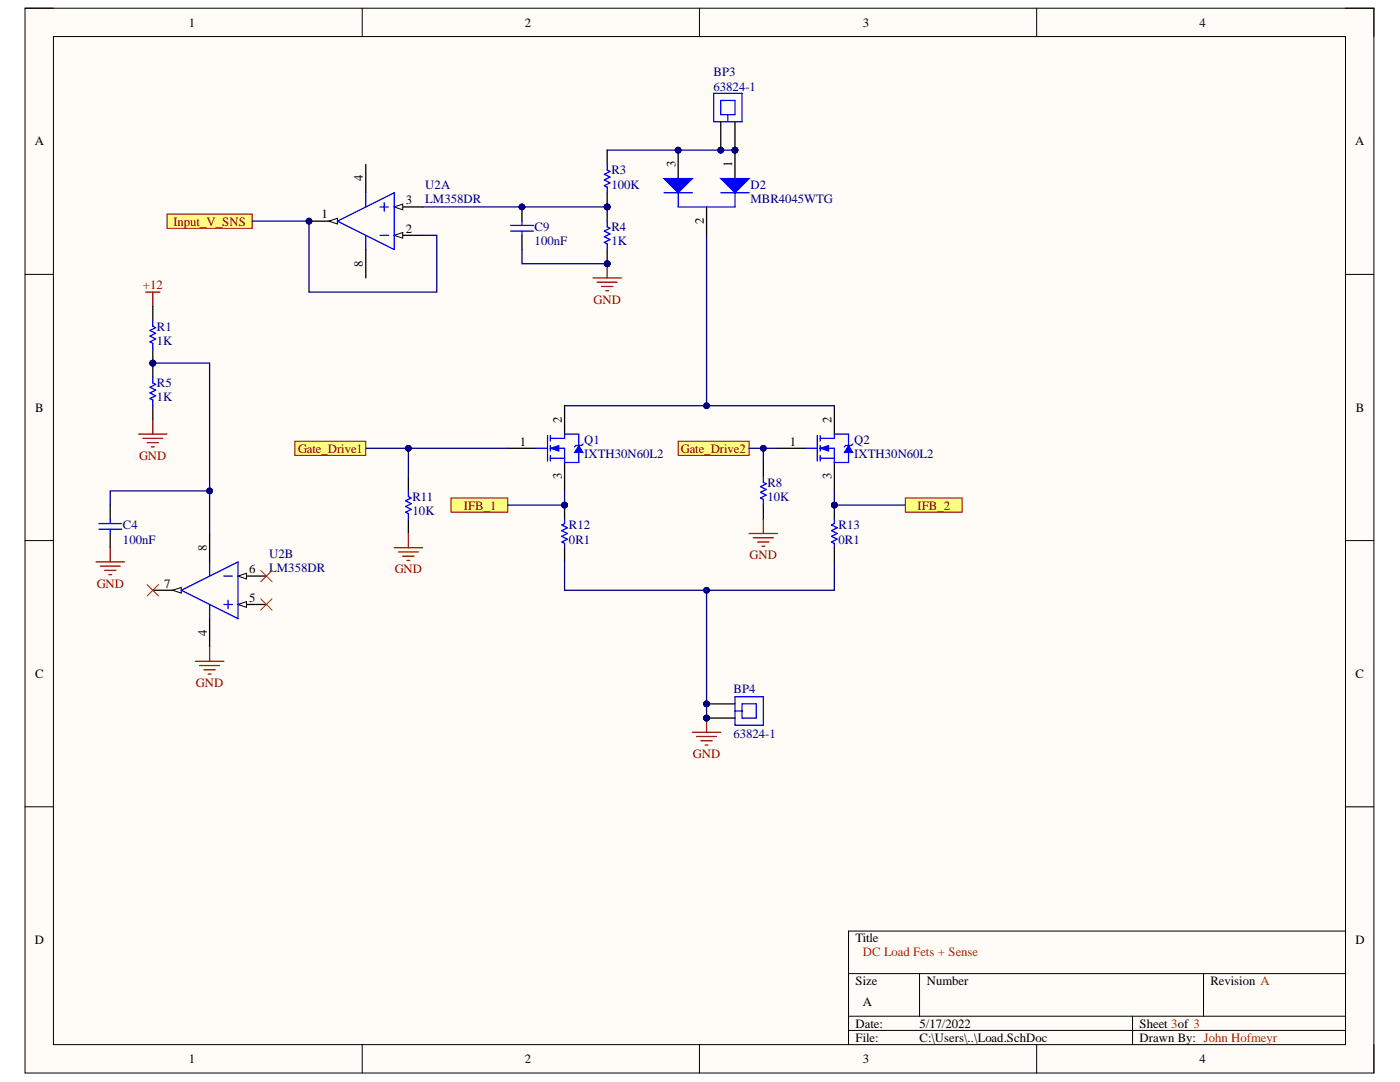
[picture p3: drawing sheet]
<svg xmlns="http://www.w3.org/2000/svg" width="279mm" height="216mm" viewBox="0 0 279 216" stroke-linecap="round" stroke-linejoin="round" font-family="sans-serif">
<defs><g id="words">
<g font-size="2.5">
<text x="37.7" y="5.3">1</text>
<text x="104.8" y="5.3">2</text>
<text x="172.2" y="5.3">3</text>
<text x="239.4" y="5.3">4</text>
<text x="6.9" y="29">A</text>
<text x="270.4" y="29">A</text>
<text x="134.8" y="33.3" transform="rotate(-90 134.8 33.3)">3</text>
<text x="146.1" y="33.3" transform="rotate(-90 146.1 33.3)">1</text>
<text x="72.4" y="36.2" transform="rotate(-90 72.4 36.2)">4</text>
<text x="81" y="40.8">3</text>
<text x="64.1" y="43.6">1</text>
<text x="81" y="46.4">2</text>
<text x="140.5" y="44.8" transform="rotate(-90 140.5 44.8)">2</text>
<text x="72.4" y="53.2" transform="rotate(-90 72.4 53.2)">8</text>
<text x="7" y="82.1">B</text>
<text x="270.6" y="82.1">B</text>
<text x="103.7" y="88.9">1</text>
<text x="112.1" y="84.3" transform="rotate(-90 112.1 84.3)">2</text>
<text x="157.6" y="88.9">1</text>
<text x="165.9" y="84.3" transform="rotate(-90 165.9 84.3)">2</text>
<text x="112.1" y="95.6" transform="rotate(-90 112.1 95.6)">3</text>
<text x="165.9" y="95.6" transform="rotate(-90 165.9 95.6)">3</text>
<text x="41.3" y="109.9" transform="rotate(-90 41.3 109.9)">8</text>
<text x="32.7" y="117.2">7</text>
<text x="49.8" y="114.4">6</text>
<text x="49.8" y="120">5</text>
<text x="41.3" y="126.9" transform="rotate(-90 41.3 126.9)">4</text>
<text x="7" y="135.3">C</text>
<text x="270.5" y="135.3">C</text>
<text x="6.9" y="188.4">D</text>
<text x="170.8" y="188.1">Title</text>
<text x="270.5" y="188.4">D</text>
<text x="170.8" y="196.5">Size</text>
<text x="185" y="196.5">Number</text>
<text x="241.6" y="196.5">Revision A</text>
<text x="172.2" y="200.8">A</text>
<text x="170.8" y="205.1">Date:</text>
<text x="170.8" y="207.9">File:</text>
<text x="183.5" y="205.1">5/17/2022</text>
<text x="183.5" y="207.9">C:\Users\..\Load.SchDoc</text>
<text x="227.4" y="205.1">Sheet 3of 3</text>
<text x="227.4" y="207.9">Drawn By: John Hofmeyr</text>
<text x="37.7" y="212.2">1</text>
<text x="104.8" y="212.2">2</text>
<text x="172.2" y="212.2">3</text>
<text x="239.4" y="212.2">4</text>
</g>
<g font-size="2.5" fill="#000080">
<text x="142.4" y="15.2">BP3</text>
<text x="142.4" y="18.1">63824-1</text>
<text x="122" y="34.8">R3</text>
<text x="84.9" y="37.6">U2A</text>
<text x="84.9" y="40.4">LM358DR</text>
<text x="122" y="37.6">100K</text>
<text x="149.8" y="37.6">D2</text>
<text x="149.8" y="40.4">MBR4045WTG</text>
<text x="106.7" y="46.1">C9</text>
<text x="122" y="46.1">R4</text>
<text x="106.7" y="49">100nF</text>
<text x="122" y="49">1K</text>
<text x="31.3" y="66">R1</text>
<text x="31.3" y="68.8">1K</text>
<text x="31.3" y="77.3">R5</text>
<text x="31.3" y="80.1">1K</text>
<text x="116.6" y="88.6">Q1</text>
<text x="170.5" y="88.6">Q2</text>
<text x="116.6" y="91.4">IXTH30N60L2</text>
<text x="170.5" y="91.4">IXTH30N60L2</text>
<text x="82.3" y="99.9">R11</text>
<text x="153.2" y="97.1">R8</text>
<text x="153.2" y="99.9">10K</text>
<text x="24.5" y="105.6">C4</text>
<text x="82.3" y="102.8">10K</text>
<text x="113.6" y="105.6">R12</text>
<text x="167.4" y="105.6">R13</text>
<text x="24.5" y="108.5">100nF</text>
<text x="53.7" y="111.2">U2B</text>
<text x="113.6" y="108.5">0R1</text>
<text x="167.4" y="108.5">0R1</text>
<text x="53.7" y="114.1">LM358DR</text>
<text x="146.4" y="138.2">BP4</text>
<text x="146.4" y="147.3">63824-1</text>
</g>
<g font-size="2.5" fill="#800000">
<text x="34.6" y="45">Input_V_SNS</text>
<text x="28.5" y="57.7">+12</text>
<text x="118.5" y="60.6">GND</text>
<text x="27.8" y="91.7">GND</text>
<text x="59.5" y="90.3">Gate_Drive1</text>
<text x="135.9" y="90.3">Gate_Drive2</text>
<text x="92.6" y="101.7">IFB_1</text>
<text x="183.1" y="101.7">IFB_2</text>
<text x="149.6" y="111.6">GND</text>
<text x="19.3" y="117.2">GND</text>
<text x="78.8" y="114.4">GND</text>
<text x="39.1" y="137">GND</text>
<text x="138.3" y="151.3">GND</text>
</g>
<text font-size="2.5" fill="#f00" x="172.2" y="190.8">DC Load Fets + Sense</text>
</g></defs>
<path d="M5 1.6h269.2v212.5h-269.2z" fill-rule="evenodd" fill="#fffcf8"/>
<path d="M5 1.6h269.2v212.5h-269.2z" fill="none" stroke="#000" stroke-width=".2"/>
<path d="M10.7 7.3h257.8v201.1h-257.8z" fill-rule="evenodd" fill="#fffcf8"/>
<g fill="none" stroke="#000" stroke-width=".2">
<path d="M5 1.6h5.7M10.7 7.3h257.8v201.1h-257.8zM72.3 1.6v5.7M139.6 1.6v5.7M206.9 1.6v5.7M268.5 1.6h5.7v5.7M5 54.7h5.7M268.5 54.8h5.7M5 107.9h5.7M268.5 107.9h5.7M5 161h5.7M268.5 161h5.7"/>
<path d="M169.3 194.3h99.2M183.5 194.3v8.5M240.2 194.3v8.5M268.5 185.8h-99.2v22.6M72.3 208.4v5.7M139.6 208.4v5.7M169.3 202.8h99.2M169.3 205.6h99.2M206.9 208.4v5.7M226 202.8v5.6M274.2 208.4v5.7"/>
</g>
<circle cx="146.7" cy="30" r=".57" fill="#000080"/>
<circle cx="146.7" cy="30" r=".57" fill="none" stroke="#000080" stroke-width=".2"/>
<circle cx="135.3" cy="30" r=".57" fill="#000080"/>
<circle cx="135.3" cy="30" r=".57" fill="none" stroke="#000080" stroke-width=".2"/>
<path d="M146.7 30v5.6" fill="none" stroke="#000" stroke-width=".25"/>
<circle cx="146.7" cy="30" r=".57" fill="#000080"/>
<circle cx="146.7" cy="30" r=".57" fill="none" stroke="#000080" stroke-width=".2"/>
<path d="M135.3 30v5.6" fill="none" stroke="#000" stroke-width=".25"/>
<circle cx="135.3" cy="30" r=".57" fill="#000080"/>
<circle cx="135.3" cy="30" r=".57" fill="none" stroke="#000080" stroke-width=".2"/>
<path d="M141 41.3v5.7" fill="none" stroke="#000" stroke-width=".25"/>
<path d="M143.8 35.6h5.7l-2.8 2.9z" fill="#00f"/>
<path d="M135.3 38.5v2.8h11.4v-2.8M143.8 35.6h5.7l-2.8 2.9zM143.8 38.5h5.7" fill="none" stroke="#00f" stroke-width=".25"/>
<path d="M132.5 35.6h5.7l-2.9 2.9z" fill="#00f"/>
<path d="M132.5 35.6h5.7l-2.9 2.9zM132.5 38.5h5.7M107 89.5h2.3M109.3 86.9v5.1M109.8 87.5h2.9M109.8 89.5h2.9v2.8M109.8 91.4h2.9M109.8 86.9v1.1M109.8 88.9v1.1M109.8 90.9v1.1" fill="none" stroke="#00f" stroke-width=".25"/>
<path d="M101.3 89.5h5.7M112.7 81v5.6M112.7 92.3v5.7" fill="none" stroke="#000" stroke-width=".25"/>
<path d="M109.8 89.5l1.7-.6v1.1z" fill="#00f"/>
<path d="M109.8 89.5l1.7-.6v1.1z" fill="none" stroke="#00f" stroke-width=".2"/>
<path d="M112.7 87.5v-.9h2.8v2.3M115.5 90.3v2h-2.8" fill="none" stroke="#00f" stroke-width=".25"/>
<path d="M115.5 88.9l.9 1.4h-1.7z" fill="#00f"/>
<path d="M115.5 88.9l.9 1.4h-1.7z" fill="none" stroke="#00f" stroke-width=".2"/>
<path d="M116.4 88.6l-.3 .3h-1.2l-.2 .3" fill="none" stroke="#00f" stroke-width=".25"/>
<circle cx="112.7" cy="100.8" r=".57" fill="#000080"/>
<circle cx="112.7" cy="100.8" r=".57" fill="none" stroke="#000080" stroke-width=".2"/>
<path d="M112.7 100.8v2.8" fill="none" stroke="#000" stroke-width=".25"/>
<circle cx="112.7" cy="100.8" r=".57" fill="#000080"/>
<circle cx="112.7" cy="100.8" r=".57" fill="none" stroke="#000080" stroke-width=".2"/>
<path d="M112.7 103.6v.9l-.6 .2 1.1 .6-1.1 .6 1.1 .6-1.1 .5 1.1 .6-1.1 .5 .6 .3v.9" fill="none" stroke="#00f" stroke-width=".25"/>
<path d="M112.7 109.3v2.8" fill="none" stroke="#000" stroke-width=".25"/>
<circle cx="166.5" cy="100.8" r=".57" fill="#000080"/>
<circle cx="166.5" cy="100.8" r=".57" fill="none" stroke="#000080" stroke-width=".2"/>
<path d="M166.5 100.8v2.8" fill="none" stroke="#000" stroke-width=".25"/>
<circle cx="166.5" cy="100.8" r=".57" fill="#000080"/>
<circle cx="166.5" cy="100.8" r=".57" fill="none" stroke="#000080" stroke-width=".2"/>
<path d="M160.8 89.5h2.3M163.1 86.9v5.1M163.7 89.5h2.8v2.8M163.7 87.5h2.8M163.7 91.4h2.8M163.7 86.9v1.1M163.7 88.9v1.1M163.7 90.9v1.1M166.5 103.6v.9l-.6 .2 1.2 .6-1.2 .6 1.2 .6-1.2 .5 1.2 .6-1.2 .5 .6 .3v.9" fill="none" stroke="#00f" stroke-width=".25"/>
<path d="M155.2 89.5h5.6M166.5 81v5.6M166.5 92.3v5.7M166.5 109.3v2.8" fill="none" stroke="#000" stroke-width=".25"/>
<path d="M163.7 89.5l1.7-.6v1.1z" fill="#00f"/>
<path d="M163.7 89.5l1.7-.6v1.1z" fill="none" stroke="#00f" stroke-width=".2"/>
<path d="M166.5 87.5v-.9h2.8v2.3M169.3 90.3v2h-2.8" fill="none" stroke="#00f" stroke-width=".25"/>
<path d="M169.3 88.9l.9 1.4h-1.7z" fill="#00f"/>
<path d="M169.3 88.9l.9 1.4h-1.7z" fill="none" stroke="#00f" stroke-width=".2"/>
<path d="M170.2 88.6l-.3 .3h-1.1l-.3 .3" fill="none" stroke="#00f" stroke-width=".25"/>
<circle cx="143.8" cy="30" r=".57" fill="#000080"/>
<circle cx="143.8" cy="30" r=".57" fill="none" stroke="#000080" stroke-width=".2"/>
<circle cx="146.7" cy="30" r=".57" fill="#000080"/>
<circle cx="146.7" cy="30" r=".57" fill="none" stroke="#000080" stroke-width=".2"/>
<path d="M142.4 18.6h5.7v5.7h-5.7zM143.8 20h2.9v2.9h-2.9zM145.3 22.9v1.4" fill="none" stroke="#00f" stroke-width=".25"/>
<path d="M143.8 24.3v5.7" fill="none" stroke="#000" stroke-width=".25"/>
<circle cx="143.8" cy="30" r=".57" fill="#000080"/>
<circle cx="143.8" cy="30" r=".57" fill="none" stroke="#000080" stroke-width=".2"/>
<path d="M146.7 24.3v5.7" fill="none" stroke="#000" stroke-width=".25"/>
<circle cx="146.7" cy="30" r=".57" fill="#000080"/>
<circle cx="146.7" cy="30" r=".57" fill="none" stroke="#000080" stroke-width=".2"/>
<circle cx="141" cy="140.4" r=".57" fill="#000080"/>
<circle cx="141" cy="140.4" r=".57" fill="none" stroke="#000080" stroke-width=".2"/>
<circle cx="141" cy="143.3" r=".57" fill="#000080"/>
<circle cx="141" cy="143.3" r=".57" fill="none" stroke="#000080" stroke-width=".2"/>
<path d="M146.7 139h5.6v5.7h-5.6zM146.7 141.9h1.4M148.1 140.4h2.8v2.9h-2.8z" fill="none" stroke="#00f" stroke-width=".25"/>
<path d="M141 140.4h5.7" fill="none" stroke="#000" stroke-width=".25"/>
<circle cx="141" cy="140.4" r=".57" fill="#000080"/>
<circle cx="141" cy="140.4" r=".57" fill="none" stroke="#000080" stroke-width=".2"/>
<path d="M141 143.3h5.7" fill="none" stroke="#000" stroke-width=".25"/>
<circle cx="141" cy="143.3" r=".57" fill="#000080"/>
<circle cx="141" cy="143.3" r=".57" fill="none" stroke="#000080" stroke-width=".2"/>
<path d="M81.5 95.1v2.9M152.3 92.3v2.8M81.5 103.6v2.9M152.3 100.8v2.8" fill="none" stroke="#000" stroke-width=".25"/>
<path d="M81.5 98v1.1l.6 .3-1.2 .5 1.2 .6-1.2 .6 1.2 .5-1.2 .6 .6 .3v1.1M152.3 95.1v1.2l.6 .2-1.1 .6 1.1 .6-1.1 .5 1.1 .6-1.1 .6 .5 .3v1.1" fill="none" stroke="#00f" stroke-width=".25"/>
<path d="M78.7 109.3h5.6M79.5 110.1h4M80.4 111h2.2M81.2 111.8h.6M81.5 106.5v2.8M149.5 106.5h5.7M150.4 107.3h3.9M151.2 108.1h2.3M152.1 109h.5M152.3 103.6v2.9" fill="none" stroke="#800000" stroke-width=".25"/>
<path d="M33.3 42.7h17v2.8h-17z" fill-rule="evenodd" fill="#ffff80"/>
<path d="M33.3 42.7h17v2.8h-17z" fill="none" stroke="#800000" stroke-width=".2"/>
<path d="M90 99.4h11.3v2.8h-11.3z" fill-rule="evenodd" fill="#ffff80"/>
<path d="M90 99.4h11.3v2.8h-11.3z" fill="none" stroke="#800000" stroke-width=".2"/>
<path d="M135.3 88h14.2v2.9h-14.2z" fill-rule="evenodd" fill="#ffff80"/>
<path d="M135.3 88h14.2v2.9h-14.2z" fill="none" stroke="#800000" stroke-width=".2"/>
<path d="M58.8 88h14.2v2.9h-14.2z" fill-rule="evenodd" fill="#ffff80"/>
<path d="M58.8 88h14.2v2.9h-14.2z" fill="none" stroke="#800000" stroke-width=".2"/>
<path d="M180.7 99.4h11.3v2.8h-11.3z" fill-rule="evenodd" fill="#ffff80"/>
<path d="M180.7 99.4h11.3v2.8h-11.3z" fill="none" stroke="#800000" stroke-width=".2"/>
<circle cx="121.2" cy="41.3" r=".57" fill="#000080"/>
<circle cx="121.2" cy="41.3" r=".57" fill="none" stroke="#000080" stroke-width=".2"/>
<path d="M121.2 30v2.8M121.2 38.5v2.8" fill="none" stroke="#000" stroke-width=".25"/>
<circle cx="121.2" cy="41.3" r=".57" fill="#000080"/>
<circle cx="121.2" cy="41.3" r=".57" fill="none" stroke="#000080" stroke-width=".2"/>
<path d="M121.2 32.8v1.1l.5 .3-1.1 .6 1.1 .5-1.1 .6 1.1 .6-1.1 .5 .6 .3v1.2" fill="none" stroke="#00f" stroke-width=".25"/>
<circle cx="121.2" cy="41.3" r=".57" fill="#000080"/>
<circle cx="121.2" cy="41.3" r=".57" fill="none" stroke="#000080" stroke-width=".2"/>
<circle cx="121.2" cy="52.6" r=".57" fill="#000080"/>
<circle cx="121.2" cy="52.6" r=".57" fill="none" stroke="#000080" stroke-width=".2"/>
<path d="M121.2 41.3v2.8" fill="none" stroke="#000" stroke-width=".25"/>
<circle cx="121.2" cy="41.3" r=".57" fill="#000080"/>
<circle cx="121.2" cy="41.3" r=".57" fill="none" stroke="#000080" stroke-width=".2"/>
<path d="M121.2 49.8v2.8" fill="none" stroke="#000" stroke-width=".25"/>
<circle cx="121.2" cy="52.6" r=".57" fill="#000080"/>
<circle cx="121.2" cy="52.6" r=".57" fill="none" stroke="#000080" stroke-width=".2"/>
<path d="M121.2 44.1v1.2l.5 .2-1.1 .6 1.1 .6-1.1 .5 1.1 .6-1.1 .6 .6 .3v1.1" fill="none" stroke="#00f" stroke-width=".25"/>
<path d="M118.3 55.5h5.7M119.2 56.3h4M120 57.2h2.3M120.9 58h.6M121.2 52.6v2.9" fill="none" stroke="#800000" stroke-width=".25"/>
<circle cx="121.2" cy="52.6" r=".57" fill="#000080"/>
<circle cx="121.2" cy="52.6" r=".57" fill="none" stroke="#000080" stroke-width=".2"/>
<circle cx="104.2" cy="41.3" r=".57" fill="#000080"/>
<circle cx="104.2" cy="41.3" r=".57" fill="none" stroke="#000080" stroke-width=".2"/>
<path d="M104.2 41.3v2.8M104.2 47v2.8" fill="none" stroke="#000" stroke-width=".25"/>
<circle cx="104.2" cy="41.3" r=".57" fill="#000080"/>
<circle cx="104.2" cy="41.3" r=".57" fill="none" stroke="#000080" stroke-width=".2"/>
<path d="M101.9 45h4.5M101.9 46.1h4.5M104.2 44.1v.9M104.2 46.1v.9" fill="none" stroke="#00f" stroke-width=".25"/>
<path d="M138.2 146.1h5.6M139 147h4M139.9 147.8h2.2M140.7 148.7h.6M141 143.3v2.8" fill="none" stroke="#800000" stroke-width=".25"/>
<circle cx="141" cy="143.3" r=".57" fill="#000080"/>
<circle cx="141" cy="143.3" r=".57" fill="none" stroke="#000080" stroke-width=".2"/>
<circle cx="61.7" cy="44.1" r=".57" fill="#000080"/>
<circle cx="61.7" cy="44.1" r=".57" fill="none" stroke="#000080" stroke-width=".2"/>
<path d="M61.7 44.1h5.6" fill="none" stroke="#000" stroke-width=".25"/>
<path d="M65.6 44.1l1.7-.5v1.1z" fill="#f8fcff"/>
<path d="M65.6 44.1l1.7-.5v1.1z" fill="none" stroke="#000" stroke-width=".2"/>
<circle cx="61.7" cy="44.1" r=".57" fill="#000080"/>
<circle cx="61.7" cy="44.1" r=".57" fill="none" stroke="#000080" stroke-width=".2"/>
<path d="M78.7 41.3h5.6" fill="none" stroke="#000" stroke-width=".25"/>
<path d="M78.7 41.3l1.7-.6v1.2z" fill="#f8fcff"/>
<path d="M78.7 41.3l1.7-.6v1.2z" fill="none" stroke="#000" stroke-width=".2"/>
<path d="M78.7 47h5.6" fill="none" stroke="#000" stroke-width=".25"/>
<path d="M78.7 47l1.7-.6v1.1z" fill="#f8fcff"/>
<path d="M78.7 47l1.7-.6v1.1z" fill="none" stroke="#000" stroke-width=".2"/>
<path d="M73 38.5v2.8M67.3 44.1l11.4-5.6v11.3zM73 47v2.8M75.8 47h1.7M75.8 41.3h1.7M76.7 40.4v1.7" fill="none" stroke="#00f" stroke-width=".25"/>
<path d="M73 32.8v5.7M73 49.8v5.7M30.5 117.8h5.7" fill="none" stroke="#000" stroke-width=".25"/>
<path d="M34.5 117.8l1.7-.6v1.1z" fill="#f8fcff"/>
<path d="M34.5 117.8l1.7-.6v1.1z" fill="none" stroke="#000" stroke-width=".2"/>
<path d="M47.5 120.6h5.7" fill="none" stroke="#000" stroke-width=".25"/>
<path d="M47.5 120.6l1.7-.5v1.1z" fill="#f8fcff"/>
<path d="M47.5 120.6l1.7-.5v1.1z" fill="none" stroke="#000" stroke-width=".2"/>
<path d="M47.5 114.9h5.7" fill="none" stroke="#000" stroke-width=".25"/>
<path d="M47.5 114.9l1.7-.5v1.1z" fill="#f8fcff"/>
<path d="M47.5 114.9l1.7-.5v1.1z" fill="none" stroke="#000" stroke-width=".2"/>
<path d="M19.7 104.5h4.6M19.7 105.6h4.6M22 103.6v.9M22 105.6v.9M36.2 117.8l11.3-5.7v11.4zM41.8 112.1v2.8M44.7 114.9h1.7M45.5 119.8v1.7M41.8 120.6v2.9M44.7 120.6h1.7" fill="none" stroke="#00f" stroke-width=".25"/>
<path d="M22 100.8v2.8M22 106.5v2.8M41.8 106.5v5.6M41.8 123.5v5.6" fill="none" stroke="#000" stroke-width=".25"/>
<path d="M19.2 112.1h5.6M20 113h4M20.9 113.8h2.2M21.7 114.7h.6M22 109.3v2.8M39 131.9h5.7M39.8 132.8h4M40.7 133.6h2.3M41.6 134.5h.5M41.8 129.1v2.8" fill="none" stroke="#800000" stroke-width=".25"/>
<circle cx="30.5" cy="72.5" r=".57" fill="#000080"/>
<circle cx="30.5" cy="72.5" r=".57" fill="none" stroke="#000080" stroke-width=".2"/>
<path d="M30.5 72.5v2.8" fill="none" stroke="#000" stroke-width=".25"/>
<circle cx="30.5" cy="72.5" r=".57" fill="#000080"/>
<circle cx="30.5" cy="72.5" r=".57" fill="none" stroke="#000080" stroke-width=".2"/>
<path d="M30.5 81v2.8" fill="none" stroke="#000" stroke-width=".25"/>
<path d="M30.5 75.3v1.1l.6 .3-1.2 .6 1.2 .5-1.2 .6 1.2 .6-1.2 .5 .6 .3v1.2" fill="none" stroke="#00f" stroke-width=".25"/>
<path d="M29.1 58.3h2.8M30.5 58.3v2.8M27.7 86.6h5.6M28.5 87.5h4M29.4 88.3h2.2M30.2 89.2h.6M30.5 83.8v2.8" fill="none" stroke="#800000" stroke-width=".25"/>
<path d="M30.5 72.5h11.3v25.5" fill="none" stroke="#000080" stroke-width=".25"/>
<circle cx="30.5" cy="72.5" r=".57" fill="#000080"/>
<circle cx="30.5" cy="72.5" r=".57" fill="none" stroke="#000080" stroke-width=".2"/>
<circle cx="41.8" cy="98" r=".57" fill="#000080"/>
<circle cx="41.8" cy="98" r=".57" fill="none" stroke="#000080" stroke-width=".2"/>
<path d="M22 100.8v-2.8h19.8v8.5" fill="none" stroke="#000080" stroke-width=".25"/>
<circle cx="41.8" cy="98" r=".57" fill="#000080"/>
<circle cx="41.8" cy="98" r=".57" fill="none" stroke="#000080" stroke-width=".2"/>
<path d="M50.3 44.1h11.4v14.2h25.5v-11.3h-2.9" fill="none" stroke="#000080" stroke-width=".25"/>
<circle cx="61.7" cy="44.1" r=".57" fill="#000080"/>
<circle cx="61.7" cy="44.1" r=".57" fill="none" stroke="#000080" stroke-width=".2"/>
<path d="M73 89.5h8.5" fill="none" stroke="#000080" stroke-width=".25"/>
<circle cx="81.5" cy="89.5" r=".57" fill="#000080"/>
<circle cx="81.5" cy="89.5" r=".57" fill="none" stroke="#000080" stroke-width=".2"/>
<path d="M101.3 89.5h-19.8v5.6" fill="none" stroke="#000080" stroke-width=".25"/>
<circle cx="81.5" cy="89.5" r=".57" fill="#000080"/>
<circle cx="81.5" cy="89.5" r=".57" fill="none" stroke="#000080" stroke-width=".2"/>
<path d="M84.3 41.3h36.9" fill="none" stroke="#000080" stroke-width=".25"/>
<circle cx="104.2" cy="41.3" r=".57" fill="#000080"/>
<circle cx="104.2" cy="41.3" r=".57" fill="none" stroke="#000080" stroke-width=".2"/>
<circle cx="121.2" cy="41.3" r=".57" fill="#000080"/>
<circle cx="121.2" cy="41.3" r=".57" fill="none" stroke="#000080" stroke-width=".2"/>
<path d="M112.7 98v2.8h-11.4" fill="none" stroke="#000080" stroke-width=".25"/>
<circle cx="112.7" cy="100.8" r=".57" fill="#000080"/>
<circle cx="112.7" cy="100.8" r=".57" fill="none" stroke="#000080" stroke-width=".2"/>
<path d="M104.2 49.8v2.8h17" fill="none" stroke="#000080" stroke-width=".25"/>
<circle cx="121.2" cy="52.6" r=".57" fill="#000080"/>
<circle cx="121.2" cy="52.6" r=".57" fill="none" stroke="#000080" stroke-width=".2"/>
<path d="M112.7 112.1v5.7h53.8v-5.7" fill="none" stroke="#000080" stroke-width=".25"/>
<circle cx="141" cy="117.8" r=".57" fill="#000080"/>
<circle cx="141" cy="117.8" r=".57" fill="none" stroke="#000080" stroke-width=".2"/>
<path d="M112.7 81h53.8" fill="none" stroke="#000080" stroke-width=".25"/>
<circle cx="141" cy="81" r=".57" fill="#000080"/>
<circle cx="141" cy="81" r=".57" fill="none" stroke="#000080" stroke-width=".2"/>
<path d="M121.2 30h25.5" fill="none" stroke="#000080" stroke-width=".25"/>
<circle cx="135.3" cy="30" r=".57" fill="#000080"/>
<circle cx="135.3" cy="30" r=".57" fill="none" stroke="#000080" stroke-width=".2"/>
<circle cx="143.8" cy="30" r=".57" fill="#000080"/>
<circle cx="143.8" cy="30" r=".57" fill="none" stroke="#000080" stroke-width=".2"/>
<circle cx="146.7" cy="30" r=".57" fill="#000080"/>
<circle cx="146.7" cy="30" r=".57" fill="none" stroke="#000080" stroke-width=".2"/>
<path d="M149.5 89.5h2.8" fill="none" stroke="#000080" stroke-width=".25"/>
<circle cx="152.3" cy="89.5" r=".57" fill="#000080"/>
<circle cx="152.3" cy="89.5" r=".57" fill="none" stroke="#000080" stroke-width=".2"/>
<path d="M155.2 89.5h-2.9v2.8" fill="none" stroke="#000080" stroke-width=".25"/>
<circle cx="152.3" cy="89.5" r=".57" fill="#000080"/>
<circle cx="152.3" cy="89.5" r=".57" fill="none" stroke="#000080" stroke-width=".2"/>
<path d="M166.5 98v2.8h14.2" fill="none" stroke="#000080" stroke-width=".25"/>
<circle cx="166.5" cy="100.8" r=".57" fill="#000080"/>
<circle cx="166.5" cy="100.8" r=".57" fill="none" stroke="#000080" stroke-width=".2"/>
<path d="M141 117.8v25.5" fill="none" stroke="#000080" stroke-width=".25"/>
<circle cx="141" cy="143.3" r=".57" fill="#000080"/>
<circle cx="141" cy="143.3" r=".57" fill="none" stroke="#000080" stroke-width=".2"/>
<circle cx="141" cy="140.4" r=".57" fill="#000080"/>
<circle cx="141" cy="140.4" r=".57" fill="none" stroke="#000080" stroke-width=".2"/>
<circle cx="141" cy="117.8" r=".57" fill="#000080"/>
<circle cx="141" cy="117.8" r=".57" fill="none" stroke="#000080" stroke-width=".2"/>
<path d="M141 47v34" fill="none" stroke="#000080" stroke-width=".25"/>
<circle cx="141" cy="81" r=".57" fill="#000080"/>
<circle cx="141" cy="81" r=".57" fill="none" stroke="#000080" stroke-width=".2"/>
<circle cx="30.5" cy="72.5" r=".57" fill="#000080"/>
<circle cx="30.5" cy="72.5" r=".57" fill="none" stroke="#000080" stroke-width=".2"/>
<path d="M30.5 61.1v2.9M30.5 69.6v2.9" fill="none" stroke="#000" stroke-width=".25"/>
<circle cx="30.5" cy="72.5" r=".57" fill="#000080"/>
<circle cx="30.5" cy="72.5" r=".57" fill="none" stroke="#000080" stroke-width=".2"/>
<path d="M30.5 64v1.1l.6 .3-1.2 .5 1.2 .6-1.2 .6 1.2 .5-1.2 .6 .6 .3v1.1" fill="none" stroke="#00f" stroke-width=".25"/>
<path d="M29.4 116.7l2.2 2.2M31.6 116.7l-2.2 2.2M52 113.8l2.3 2.3M52 119.5l2.3 2.2M54.3 113.8l-2.3 2.3M54.3 119.5l-2.3 2.2" fill="none" stroke="#f00" stroke-width=".2"/>
<use href="#words"/>
</svg>
